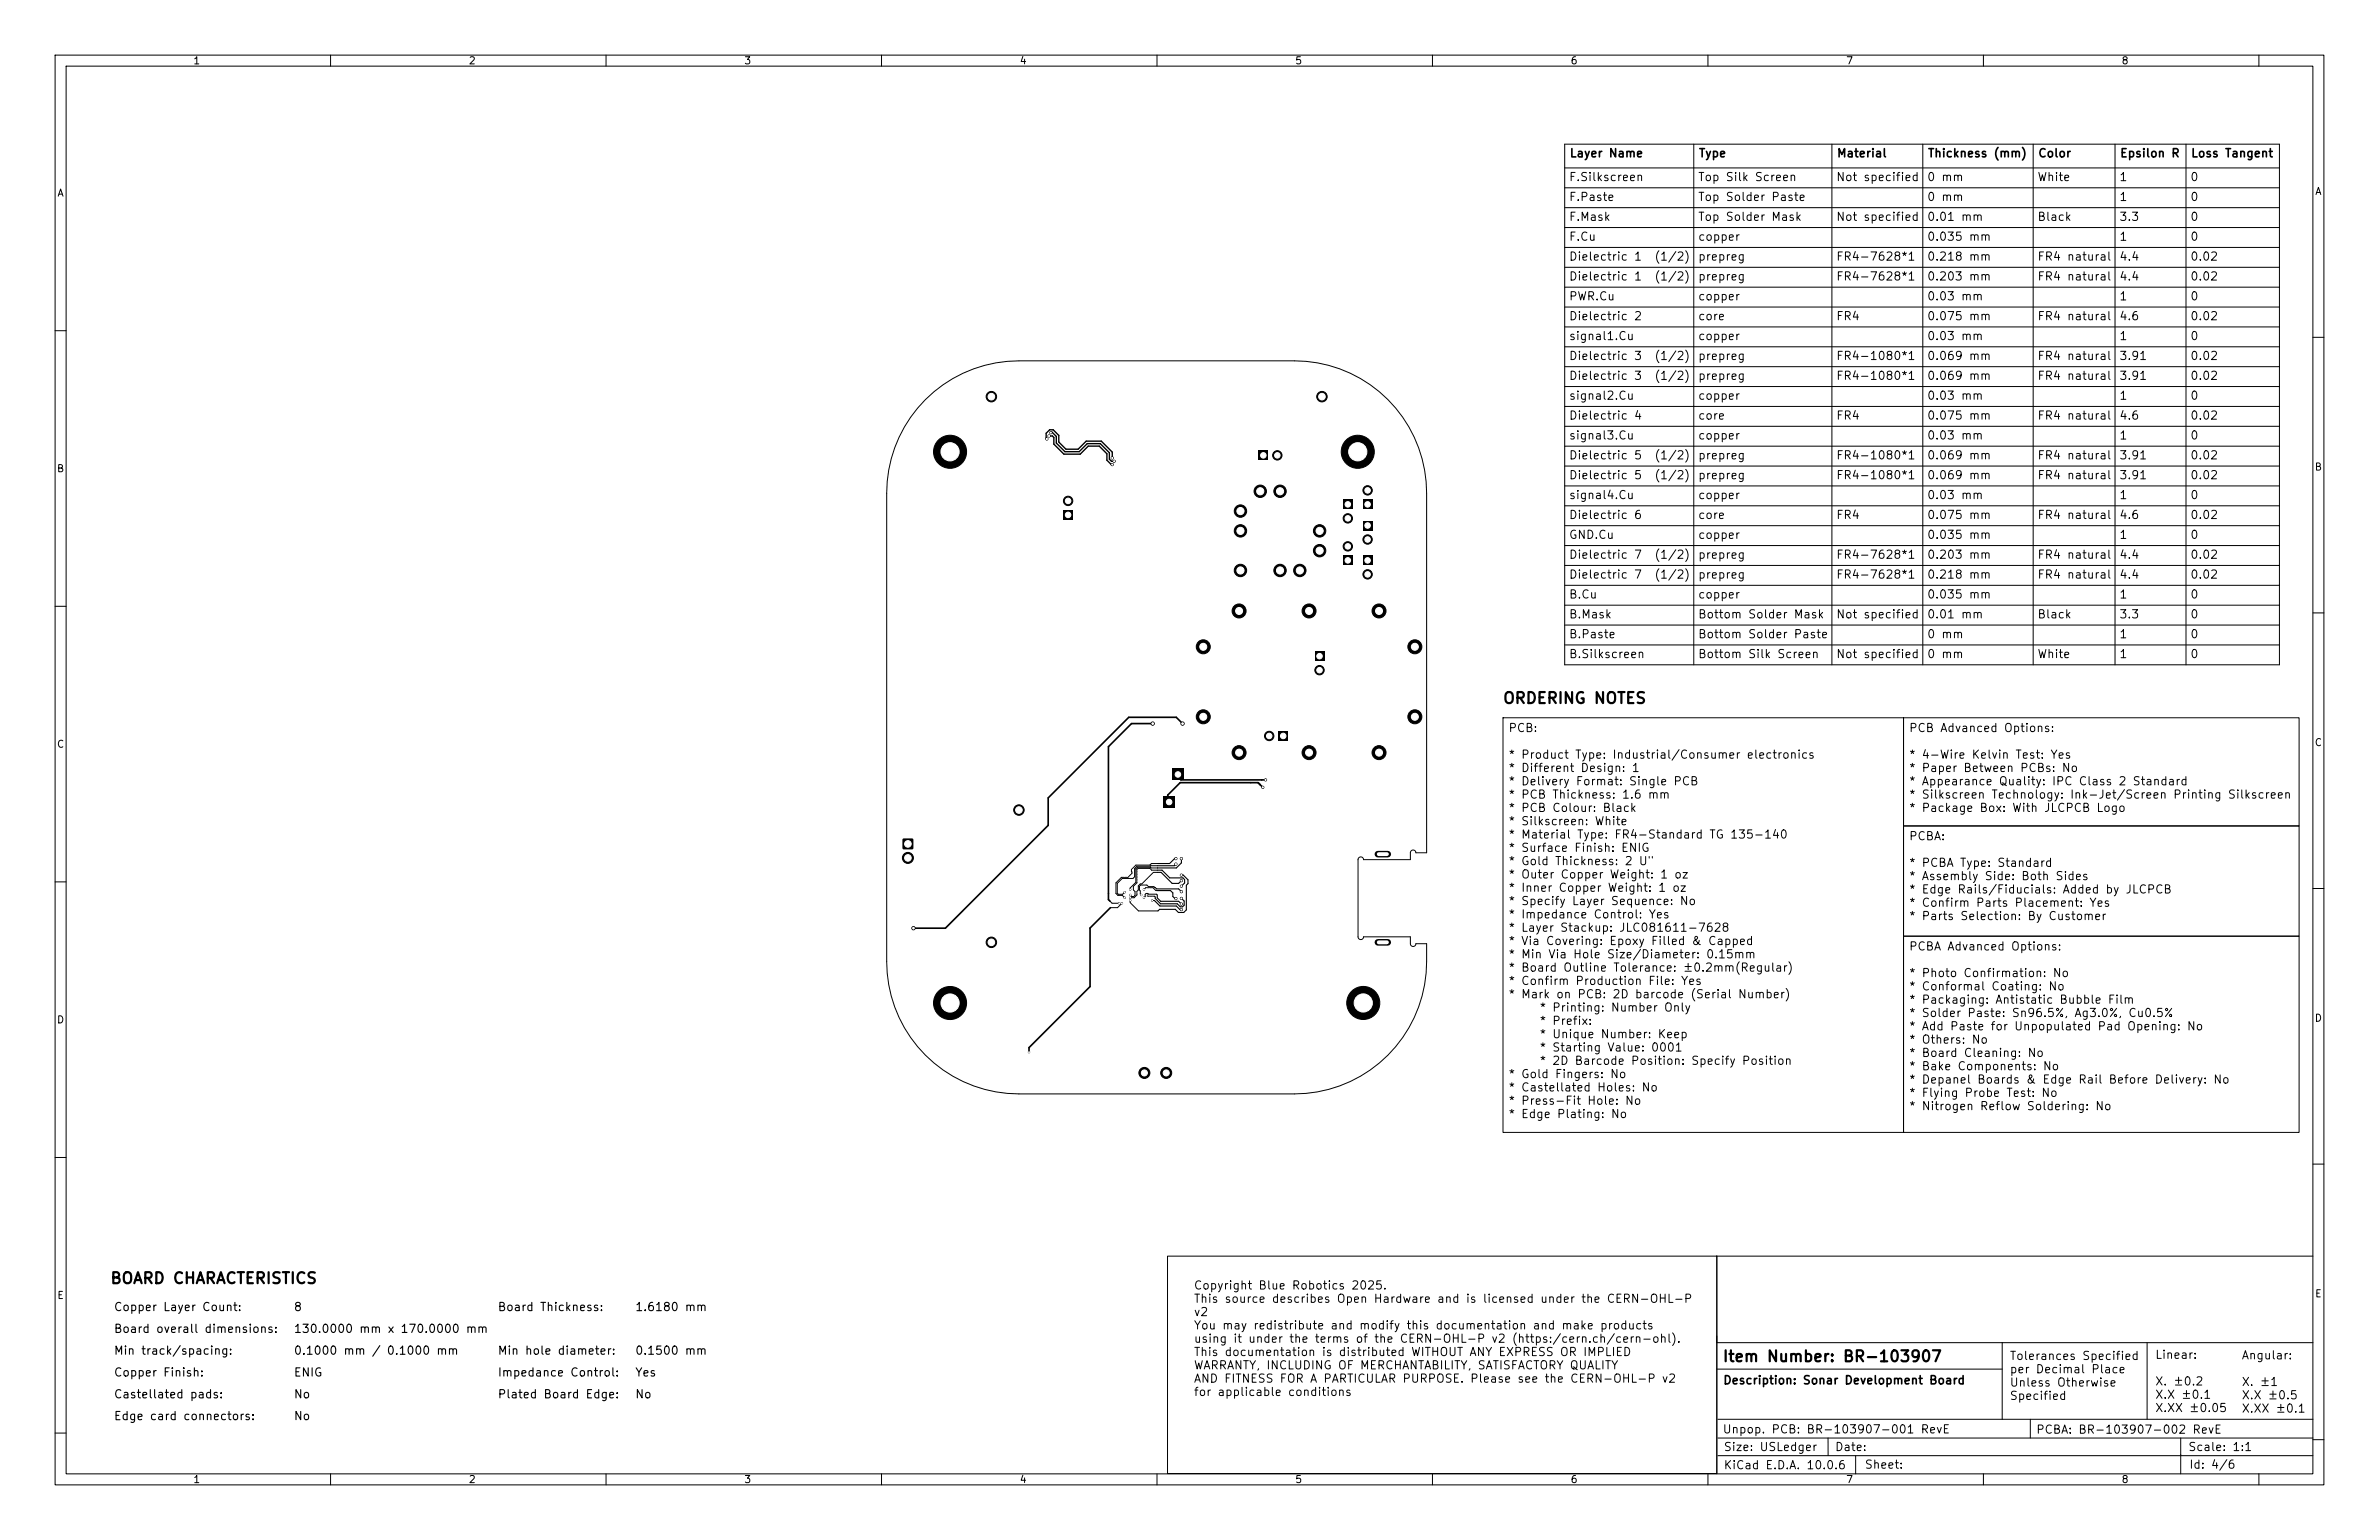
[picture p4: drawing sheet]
<svg xmlns="http://www.w3.org/2000/svg" width="432mm" height="279mm" viewBox="0 0 432 279" stroke-linecap="round" stroke-linejoin="round" font-family="sans-serif">
<defs><g id="words">
<g font-size="2">
<text x="272.7" y="128.2">ORDERING NOTES</text>
<text x="19.9" y="233.4">BOARD CHARACTERISTICS</text>
<text x="312.5" y="247.6">Item Number: BR-103907</text>
</g>
<g font-size="1.5">
<text x="284.8" y="28.9">Layer Name</text>
<text x="308.2" y="28.9">Type</text>
<text x="333.3" y="28.9">Material</text>
<text x="349.8" y="28.9">Thickness (mm)</text>
<text x="369.8" y="28.9">Color</text>
<text x="384.7" y="28.9">Epsilon R</text>
<text x="397.6" y="28.9">Loss Tangent</text>
<text x="284.7" y="33.2">F.Silkscreen</text>
<text x="308.1" y="33.2">Top Silk Screen</text>
<text x="333.2" y="33.2">Not specified</text>
<text x="349.7" y="33.2">0 mm</text>
<text x="369.7" y="33.2">White</text>
<text x="384.6" y="33.2">1</text>
<text x="397.4" y="33.2">0</text>
<text x="284.7" y="36.8">F.Paste</text>
<text x="284.7" y="40.4">F.Mask</text>
<text x="308.1" y="36.8">Top Solder Paste</text>
<text x="308.1" y="40.4">Top Solder Mask</text>
<text x="333.2" y="40.4">Not specified</text>
<text x="349.7" y="36.8">0 mm</text>
<text x="349.7" y="40.4">0.01 mm</text>
<text x="369.7" y="40.4">Black</text>
<text x="384.6" y="36.8">1</text>
<text x="384.6" y="40.4">3.3</text>
<text x="397.4" y="36.8">0</text>
<text x="397.4" y="40.4">0</text>
<text x="284.7" y="44.1">F.Cu</text>
<text x="284.7" y="47.7">Dielectric 1</text>
<text x="300.2" y="47.7">(1/2)</text>
<text x="308.1" y="44.1">copper</text>
<text x="308.1" y="47.7">prepreg</text>
<text x="333.2" y="47.7">FR4-7628*1</text>
<text x="349.7" y="44.1">0.035 mm</text>
<text x="349.7" y="47.7">0.218 mm</text>
<text x="369.7" y="47.7">FR4 natural</text>
<text x="384.6" y="44.1">1</text>
<text x="384.6" y="47.7">4.4</text>
<text x="397.4" y="44.1">0</text>
<text x="397.4" y="47.7">0.02</text>
<text x="284.7" y="51.3">Dielectric 1</text>
<text x="300.2" y="51.3">(1/2)</text>
<text x="308.1" y="51.3">prepreg</text>
<text x="333.2" y="51.3">FR4-7628*1</text>
<text x="349.7" y="51.3">0.203 mm</text>
<text x="369.7" y="51.3">FR4 natural</text>
<text x="384.6" y="51.3">4.4</text>
<text x="397.4" y="51.3">0.02</text>
<text x="284.7" y="54.9">PWR.Cu</text>
<text x="284.7" y="58.5">Dielectric 2</text>
<text x="308.1" y="54.9">copper</text>
<text x="308.1" y="58.5">core</text>
<text x="333.2" y="58.5">FR4</text>
<text x="349.7" y="54.9">0.03 mm</text>
<text x="349.7" y="58.5">0.075 mm</text>
<text x="369.7" y="58.5">FR4 natural</text>
<text x="384.6" y="54.9">1</text>
<text x="384.6" y="58.5">4.6</text>
<text x="397.4" y="54.9">0</text>
<text x="397.4" y="58.5">0.02</text>
<text x="284.7" y="62.1">signal1.Cu</text>
<text x="284.7" y="65.7">Dielectric 3</text>
<text x="300.2" y="65.7">(1/2)</text>
<text x="308.1" y="62.1">copper</text>
<text x="308.1" y="65.7">prepreg</text>
<text x="333.2" y="65.7">FR4-1080*1</text>
<text x="349.7" y="62.1">0.03 mm</text>
<text x="349.7" y="65.7">0.069 mm</text>
<text x="369.7" y="65.7">FR4 natural</text>
<text x="384.6" y="62.1">1</text>
<text x="384.6" y="65.7">3.91</text>
<text x="397.4" y="62.1">0</text>
<text x="397.4" y="65.7">0.02</text>
<text x="284.7" y="69.3">Dielectric 3</text>
<text x="300.2" y="69.3">(1/2)</text>
<text x="308.1" y="69.3">prepreg</text>
<text x="333.2" y="69.3">FR4-1080*1</text>
<text x="349.7" y="69.3">0.069 mm</text>
<text x="369.7" y="69.3">FR4 natural</text>
<text x="384.6" y="69.3">3.91</text>
<text x="397.4" y="69.3">0.02</text>
<text x="284.7" y="72.9">signal2.Cu</text>
<text x="284.7" y="76.5">Dielectric 4</text>
<text x="308.1" y="72.9">copper</text>
<text x="308.1" y="76.5">core</text>
<text x="333.2" y="76.5">FR4</text>
<text x="349.7" y="72.9">0.03 mm</text>
<text x="349.7" y="76.5">0.075 mm</text>
<text x="369.7" y="76.5">FR4 natural</text>
<text x="384.6" y="72.9">1</text>
<text x="384.6" y="76.5">4.6</text>
<text x="397.4" y="72.9">0</text>
<text x="397.4" y="76.5">0.02</text>
<text x="284.7" y="80.1">signal3.Cu</text>
<text x="284.7" y="83.7">Dielectric 5</text>
<text x="300.2" y="83.7">(1/2)</text>
<text x="308.1" y="80.1">copper</text>
<text x="308.1" y="83.7">prepreg</text>
<text x="333.2" y="83.7">FR4-1080*1</text>
<text x="349.7" y="80.1">0.03 mm</text>
<text x="349.7" y="83.7">0.069 mm</text>
<text x="369.7" y="83.7">FR4 natural</text>
<text x="384.6" y="80.1">1</text>
<text x="384.6" y="83.7">3.91</text>
<text x="397.4" y="80.1">0</text>
<text x="397.4" y="83.7">0.02</text>
<text x="284.7" y="87.3">Dielectric 5</text>
<text x="300.2" y="87.3">(1/2)</text>
<text x="308.1" y="87.3">prepreg</text>
<text x="333.2" y="87.3">FR4-1080*1</text>
<text x="349.7" y="87.3">0.069 mm</text>
<text x="369.7" y="87.3">FR4 natural</text>
<text x="384.6" y="87.3">3.91</text>
<text x="397.4" y="87.3">0.02</text>
<text x="284.7" y="90.9">signal4.Cu</text>
<text x="284.7" y="94.5">Dielectric 6</text>
<text x="308.1" y="90.9">copper</text>
<text x="308.1" y="94.5">core</text>
<text x="333.2" y="94.5">FR4</text>
<text x="349.7" y="90.9">0.03 mm</text>
<text x="349.7" y="94.5">0.075 mm</text>
<text x="369.7" y="94.5">FR4 natural</text>
<text x="384.6" y="90.9">1</text>
<text x="384.6" y="94.5">4.6</text>
<text x="397.4" y="90.9">0</text>
<text x="397.4" y="94.5">0.02</text>
<text x="284.7" y="98.1">GND.Cu</text>
<text x="284.7" y="101.7">Dielectric 7</text>
<text x="300.2" y="101.7">(1/2)</text>
<text x="308.1" y="98.1">copper</text>
<text x="308.1" y="101.7">prepreg</text>
<text x="333.2" y="101.7">FR4-7628*1</text>
<text x="349.7" y="98.1">0.035 mm</text>
<text x="349.7" y="101.7">0.203 mm</text>
<text x="369.7" y="101.7">FR4 natural</text>
<text x="384.6" y="98.1">1</text>
<text x="384.6" y="101.7">4.4</text>
<text x="397.4" y="98.1">0</text>
<text x="397.4" y="101.7">0.02</text>
<text x="284.7" y="105.4">Dielectric 7</text>
<text x="300.2" y="105.4">(1/2)</text>
<text x="308.1" y="105.4">prepreg</text>
<text x="333.2" y="105.4">FR4-7628*1</text>
<text x="349.7" y="105.4">0.218 mm</text>
<text x="369.7" y="105.4">FR4 natural</text>
<text x="384.6" y="105.4">4.4</text>
<text x="397.4" y="105.4">0.02</text>
<text x="284.7" y="109">B.Cu</text>
<text x="284.7" y="112.6">B.Mask</text>
<text x="308.1" y="109">copper</text>
<text x="308.1" y="112.6">Bottom Solder Mask</text>
<text x="333.2" y="112.6">Not specified</text>
<text x="349.7" y="109">0.035 mm</text>
<text x="349.7" y="112.6">0.01 mm</text>
<text x="369.7" y="112.6">Black</text>
<text x="384.6" y="109">1</text>
<text x="384.6" y="112.6">3.3</text>
<text x="397.4" y="109">0</text>
<text x="397.4" y="112.6">0</text>
<text x="284.7" y="116.2">B.Paste</text>
<text x="284.7" y="119.8">B.Silkscreen</text>
<text x="308.1" y="116.2">Bottom Solder Paste</text>
<text x="308.1" y="119.8">Bottom Silk Screen</text>
<text x="333.2" y="119.8">Not specified</text>
<text x="349.7" y="116.2">0 mm</text>
<text x="349.7" y="119.8">0 mm</text>
<text x="369.7" y="119.8">White</text>
<text x="384.6" y="116.2">1</text>
<text x="384.6" y="119.8">1</text>
<text x="397.4" y="116.2">0</text>
<text x="397.4" y="119.8">0</text>
<text x="273.7" y="133.2">PCB:</text>
<text x="346.4" y="133.2">PCB Advanced Options:</text>
<text x="273.7" y="138">* Product Type: Industrial/Consumer electronics</text>
<text x="273.7" y="140.4">* Different Design: 1</text>
<text x="273.7" y="142.9">* Delivery Format: Single PCB</text>
<text x="346.4" y="138">* 4-Wire Kelvin Test: Yes</text>
<text x="346.4" y="140.4">* Paper Between PCBs: No</text>
<text x="346.4" y="142.9">* Appearance Quality: IPC Class 2 Standard</text>
<text x="273.7" y="145.3">* PCB Thickness: 1.6 mm</text>
<text x="273.7" y="147.7">* PCB Colour: Black</text>
<text x="346.4" y="145.3">* Silkscreen Technology: Ink-Jet/Screen Printing Silkscreen</text>
<text x="346.4" y="147.7">* Package Box: With JLCPCB Logo</text>
<text x="273.7" y="150.1">* Silkscreen: White</text>
<text x="273.7" y="152.5">* Material Type: FR4-Standard TG 135-140</text>
<text x="273.7" y="154.9">* Surface Finish: ENIG</text>
<text x="346.4" y="152.8">PCBA:</text>
<text x="273.7" y="157.3">* Gold Thickness: 2 U&quot;</text>
<text x="273.7" y="159.8">* Outer Copper Weight: 1 oz</text>
<text x="346.4" y="157.7">* PCBA Type: Standard</text>
<text x="346.4" y="160.1">* Assembly Side: Both Sides</text>
<text x="273.7" y="162.2">* Inner Copper Weight: 1 oz</text>
<text x="273.7" y="164.6">* Specify Layer Sequence: No</text>
<text x="273.7" y="167">* Impedance Control: Yes</text>
<text x="346.4" y="162.5">* Edge Rails/Fiducials: Added by JLCPCB</text>
<text x="346.4" y="164.9">* Confirm Parts Placement: Yes</text>
<text x="346.4" y="167.3">* Parts Selection: By Customer</text>
<text x="273.7" y="169.4">* Layer Stackup: JLC081611-7628</text>
<text x="273.7" y="171.8">* Via Covering: Epoxy Filled &amp; Capped</text>
<text x="346.4" y="172.8">PCBA Advanced Options:</text>
<text x="273.7" y="174.2">* Min Via Hole Size/Diameter: 0.15mm</text>
<text x="273.7" y="176.7">* Board Outline Tolerance: ±0.2mm(Regular)</text>
<text x="273.7" y="179.1">* Confirm Production File: Yes</text>
<text x="346.4" y="177.7">* Photo Confirmation: No</text>
<text x="273.7" y="181.5">* Mark on PCB: 2D barcode (Serial Number)</text>
<text x="279.3" y="183.9">* Printing: Number Only</text>
<text x="346.4" y="180.1">* Conformal Coating: No</text>
<text x="346.4" y="182.5">* Packaging: Antistatic Bubble Film</text>
<text x="346.4" y="184.9">* Solder Paste: Sn96.5%, Ag3.0%, Cu0.5%</text>
<text x="279.3" y="186.3">* Prefix:</text>
<text x="279.3" y="188.7">* Unique Number: Keep</text>
<text x="279.3" y="191.2">* Starting Value: 0001</text>
<text x="346.4" y="187.3">* Add Paste for Unpopulated Pad Opening: No</text>
<text x="346.4" y="189.7">* Others: No</text>
<text x="273.7" y="196">* Gold Fingers: No</text>
<text x="279.3" y="193.6">* 2D Barcode Position: Specify Position</text>
<text x="346.4" y="192.1">* Board Cleaning: No</text>
<text x="346.4" y="194.6">* Bake Components: No</text>
<text x="346.4" y="197">* Depanel Boards &amp; Edge Rail Before Delivery: No</text>
<text x="273.7" y="198.4">* Castellated Holes: No</text>
<text x="273.7" y="200.8">* Press-Fit Hole: No</text>
<text x="273.7" y="203.2">* Edge Plating: No</text>
<text x="346.4" y="199.4">* Flying Probe Test: No</text>
<text x="346.4" y="201.8">* Nitrogen Reflow Soldering: No</text>
<text x="20.6" y="238.2">Copper Layer Count:</text>
<text x="53.2" y="238.2">8</text>
<text x="90.2" y="238.2">Board Thickness:</text>
<text x="115.2" y="238.2">1.6180 mm</text>
<text x="216.6" y="234.3">Copyright Blue Robotics 2025.</text>
<text x="216.6" y="236.7">This source describes Open Hardware and is licensed under the CERN-OHL-P</text>
<text x="216.6" y="239.2">v2</text>
<text x="20.6" y="242.2">Board overall dimensions:</text>
<text x="53.2" y="242.2">130.0000 mm x 170.0000 mm</text>
<text x="216.6" y="241.6">You may redistribute and modify this documentation and make products</text>
<text x="216.6" y="244">using it under the terms of the CERN-OHL-P v2 (https:/cern.ch/cern-ohl).</text>
<text x="20.6" y="246.2">Min track/spacing:</text>
<text x="20.6" y="250.1">Copper Finish:</text>
<text x="53.2" y="246.2">0.1000 mm / 0.1000 mm</text>
<text x="53.2" y="250.1">ENIG</text>
<text x="90.2" y="246.2">Min hole diameter:</text>
<text x="90.2" y="250.1">Impedance Control:</text>
<text x="115.2" y="246.2">0.1500 mm</text>
<text x="115.2" y="250.1">Yes</text>
<text x="216.6" y="246.4">This documentation is distributed WITHOUT ANY EXPRESS OR IMPLIED</text>
<text x="216.6" y="248.8">WARRANTY, INCLUDING OF MERCHANTABILITY, SATISFACTORY QUALITY</text>
<text x="216.6" y="251.2">AND FITNESS FOR A PARTICULAR PURPOSE. Please see the CERN-OHL-P v2</text>
<text x="312.7" y="251.5">Description: Sonar Development Board</text>
<text x="364.7" y="247.1">Tolerances Specified</text>
<text x="364.7" y="249.5">per Decimal Place</text>
<text x="364.7" y="251.9">Unless Otherwise</text>
<text x="391.1" y="246.9">Linear:</text>
<text x="391.1" y="251.7">X. ±0.2</text>
<text x="406.8" y="247">Angular:</text>
<text x="406.8" y="251.8">X. ±1</text>
<text x="20.6" y="254.1">Castellated pads:</text>
<text x="53.2" y="254.1">No</text>
<text x="90.2" y="254.1">Plated Board Edge:</text>
<text x="115.2" y="254.1">No</text>
<text x="216.6" y="253.6">for applicable conditions</text>
<text x="364.7" y="254.4">Specified</text>
<text x="391.1" y="254.2">X.X ±0.1</text>
<text x="391.1" y="256.6">X.XX ±0.05</text>
<text x="406.8" y="254.3">X.X ±0.5</text>
<text x="406.8" y="256.7">X.XX ±0.1</text>
<text x="20.6" y="258">Edge card connectors:</text>
<text x="53.2" y="258">No</text>
<text x="312.6" y="260.4">Unpop. PCB: BR-103907-001 RevE</text>
<text x="312.7" y="263.6">Size: USLedger</text>
<text x="332.9" y="263.6">Date:</text>
<text x="369.5" y="260.5">PCBA: BR-103907-002 RevE</text>
<text x="397.1" y="263.6">Scale: 1:1</text>
<text x="312.7" y="266.9">KiCad E.D.A. 10.0.6</text>
<text x="338.3" y="266.8">Sheet:</text>
<text x="397.2" y="266.8">Id: 4/6</text>
</g>
<g font-size="1.3">
<text x="35" y="12">1</text>
<text x="85" y="12">2</text>
<text x="135" y="12">3</text>
<text x="185" y="12">4</text>
<text x="235" y="12">5</text>
<text x="285" y="12">6</text>
<text x="335" y="12">7</text>
<text x="385" y="12">8</text>
<text x="10.3" y="36">A</text>
<text x="420.1" y="35.7">A</text>
<text x="10.2" y="86">B</text>
<text x="420" y="85.7">B</text>
<text x="10.2" y="136">C</text>
<text x="420" y="135.7">C</text>
<text x="10.2" y="186">D</text>
<text x="420" y="185.7">D</text>
<text x="10.3" y="236">E</text>
<text x="420.1" y="235.7">E</text>
<text x="35" y="269.4">1</text>
<text x="85" y="269.4">2</text>
<text x="135" y="269.4">3</text>
<text x="185" y="269.4">4</text>
<text x="235" y="269.4">5</text>
<text x="285" y="269.4">6</text>
<text x="335" y="269.4">7</text>
<text x="385" y="269.4">8</text>
</g>
</g></defs>
<g fill="none" stroke="#000" stroke-width=".18">
<path d="M10 10h411.8v259.4h-411.8zM12 12h407.8v255.4h-407.8zM60 10v2M110 10v2M160 10v2M210 10v2M260 10v2M310 10v2M360 10v2M410 10v2M284 26.2h129.7v94.4h-129.7zM284 30.5h129.7"/>
<path d="M284 34.1h129.7M284 37.7h129.7M307.4 26.2v94.4M332.5 26.2v94.4M349 26.2v94.4M369 26.2v94.4M383.9 26.2v94.4M396.8 26.2v94.4M284 41.3h129.7M284 44.9h129.7M284 48.5h129.7M284 52.1h129.7"/>
<path d="M284 55.7h129.7M284 59.3h129.7M10 60h2M168 72.5a24 24 0 0 1 16.9-7h50a24 24 0 0 1 24 24v65.2h-1.9l-.3-.4h-.4l-.3 .3v1.4h-8.5l-.3-.5-.6 .1-.1 .4v14l.1 .3 .4 .2 .3-.2 .2-.3h8.5v1.3l.3 .4 .4-.1 .3-.4h1.9a28.9 28.9 0 0 1-1.4 11.5 24 24 0 0 1-22.6 15.8h-50a24 24 0 0 1-24-24v-85a24 24 0 0 1 7.1-17zM284 62.9h129.7M284 66.5h129.7M284 70.1h129.7M284 73.7h129.7M284 77.3h129.7M419.8 61.2h2M284 81h129.7M284 84.6h129.7"/>
<path d="M284 88.2h129.7M284 91.8h129.7M284 95.4h129.7M284 99h129.7M10 110h2M284 102.6h129.7M284 106.2h129.7M284 109.8h129.7M284 113.4h129.7M284 117h129.7M419.8 111.2h2M272.8 130.2h72.7v75.3h-72.7z"/>
<path d="M345.5 130.2h71.8v19.7h-71.8zM10 160h2M208.9 157.1l-2.5 .1-.5 .4v1.5l-.3 .3h-1.9l-.9 .9v1.8l.2 .2h.8l.3-.4M208.9 157.1h.1M208.9 157.1h1.2M210.1 157.9h-1.1l-.3-.3h-2.1l-.2 .2v2.4l-.7 .6v.6l.3 .3v.7l-.2 .2h-.4l-.3-.2M210.1 157.5l-3.7-.1-.2 .2v2.5l-1.1 1v.3M210.1 157.5h.1M210.1 158.3h-.8l-2.1 2.1h-.2l-.4 .3v.8l-.2 .2v.7l-.6 .5h-.7M210.2 156.7h-1.2l-.3 .3h-2.5l-.8 .8 .1 .6-.8 .8h-1.2l-.9 1v1.9l.3 .4h.8l.4 .4M345.5 149.9h71.8v20h-71.8zM201.5 163.5l.3 .4h1.3"/>
<path d="M203.6 163.9l-.8 .8h-1.3M204.1 162.9h.1M205.1 162.9h.1M205.1 163.4v.4l1.5 1.5h3.6M207.6 161.4l.4-.3h1.3l.5 .5h.2M208.1 162.4l.3 .2h1.1l.2 .1M209.1 163.4h.4l.2 .1M209.7 161l-.3-.1h-1l-.2-.3h-1.2l-.2 .2v.7l.2 .1v.6l.1 .2M210 162.4l-.1-.2h-1.4l-.5-.1-.2 .2v.4l-.2 .2M345.5 169.9h71.8v35.6h-71.8zM419.8 161.2h2M10 210h2"/>
<path d="M419.8 211.2h2M211.9 227.9h99.7v39.4h-99.7zM311.6 227.9v39.5M311.6 227.9h108.2M10 260h2M311.6 243.6h108.2M311.6 248.4h51.8M311.8 257.5h108M363.4 243.6v13.9M368.5 257.5v3.4M389.7 243.6v13.9M60 267.4v2"/>
<path d="M110 267.4v2M160 267.4v2M210 267.4v2M260 267.4v2M310 267.4v2M311.8 264.1h108M311.8 260.9h108M331.8 260.9v3.2M336.8 264.1v3.3M360 267.4v2M395.8 260.9v6.5M410 267.4v2"/>
<path d="M419.8 261.2h2"/>
</g>
<path d="M193 92.6h1.7v1.7h-1.7zM228.5 81.8h1.7v1.7h-1.7zM243.8 90.7h1.7v1.7h-1.7zM247.4 94.5h1.7v1.7h-1.7zM247.4 90.7h1.7v1.7h-1.7zM238.6 118.2h1.7v1.7h-1.7zM243.8 100.8h1.7v1.7h-1.7zM247.4 100.8h1.7v1.7h-1.7zM212.8 139.5h2v2h-2zM232.1 132.7h1.7v1.7h-1.7zM163.9 152.2h1.8v1.8h-1.8zM211.2 144.5h2v2h-2z" fill="#000"/>
<g fill="#000" stroke="#000" stroke-width=".18">
<circle cx="179.9" cy="72" r=".95"/>
<circle cx="190" cy="79.6" r=".2"/>
<circle cx="190.4" cy="79.1" r=".2"/>
<circle cx="190.7" cy="78.5" r=".2"/>
<circle cx="239.9" cy="72" r=".95"/>
<circle cx="172.4" cy="82" r="3"/>
<circle cx="193.9" cy="90.9" r=".85"/>
<circle cx="201.9" cy="84.3" r=".2"/>
<circle cx="201.9" cy="83.1" r=".2"/>
<circle cx="202.2" cy="83.7" r=".2"/>
<circle cx="225.1" cy="96.3" r="1.13"/>
<circle cx="225.1" cy="92.7" r="1.13"/>
<circle cx="228.7" cy="89.1" r="1.12"/>
<circle cx="231.8" cy="82.6" r=".85"/>
<circle cx="232.3" cy="89.1" r="1.12"/>
<circle cx="239.5" cy="99.9" r="1.12"/>
<circle cx="239.5" cy="96.3" r="1.13"/>
<circle cx="244.6" cy="99.1" r=".85"/>
<circle cx="244.6" cy="94" r=".85"/>
<circle cx="246.4" cy="82" r="3"/>
<circle cx="248.2" cy="97.9" r=".85"/>
<circle cx="248.2" cy="89" r=".85"/>
<circle cx="218.4" cy="117.3" r="1.27"/>
<circle cx="224.9" cy="110.8" r="1.27"/>
<circle cx="225.1" cy="103.5" r="1.12"/>
<circle cx="232.3" cy="103.5" r="1.12"/>
<circle cx="235.9" cy="103.5" r="1.12"/>
<circle cx="237.6" cy="110.8" r="1.27"/>
<circle cx="248.2" cy="104.2" r=".85"/>
<circle cx="250.3" cy="110.8" r="1.27"/>
<circle cx="256.8" cy="117.3" r="1.27"/>
<circle cx="209.2" cy="131.3" r=".3"/>
<circle cx="214.6" cy="131.3" r=".3"/>
<circle cx="218.4" cy="130" r="1.27"/>
<circle cx="224.9" cy="136.6" r="1.27"/>
<circle cx="230.4" cy="133.5" r=".85"/>
<circle cx="237.6" cy="136.6" r="1.27"/>
<circle cx="239.5" cy="121.6" r=".85"/>
<circle cx="250.3" cy="136.6" r="1.27"/>
<circle cx="256.8" cy="130" r="1.27"/>
<circle cx="164.8" cy="155.7" r="1"/>
<circle cx="184.9" cy="147" r=".95"/>
<circle cx="213.4" cy="156.8" r=".2"/>
<circle cx="213.4" cy="155.8" r=".2"/>
<circle cx="214.4" cy="159.8" r=".2"/>
<circle cx="214.4" cy="155.8" r=".2"/>
<circle cx="214.4" cy="158.8" r=".2"/>
<circle cx="229.2" cy="142.8" r=".2"/>
<circle cx="229.7" cy="141.5" r=".2"/>
<circle cx="165.8" cy="168.4" r=".3"/>
<circle cx="179.9" cy="171" r=".95"/>
<circle cx="203.1" cy="163.9" r=".12"/>
<circle cx="203.6" cy="163.9" r=".12"/>
<circle cx="204.1" cy="161.9" r=".12"/>
<circle cx="204.1" cy="162.9" r=".12"/>
<circle cx="205.1" cy="162.9" r=".12"/>
<circle cx="205.1" cy="162.4" r=".13"/>
<circle cx="205.1" cy="161.4" r=".13"/>
<circle cx="205.1" cy="163.4" r=".13"/>
<circle cx="207.1" cy="162.4" r=".13"/>
<circle cx="207.6" cy="162.9" r=".12"/>
<circle cx="207.6" cy="161.4" r=".13"/>
<circle cx="208.1" cy="162.4" r=".13"/>
<circle cx="209.1" cy="163.4" r=".13"/>
<circle cx="213.4" cy="163" r=".2"/>
<circle cx="214.4" cy="160.8" r=".2"/>
<circle cx="214.4" cy="163" r=".2"/>
<circle cx="214.4" cy="164" r=".2"/>
<circle cx="214.4" cy="165" r=".2"/>
<circle cx="214.4" cy="161.8" r=".2"/>
<circle cx="172.4" cy="182" r="3"/>
<circle cx="186.8" cy="190.9" r=".13"/>
<circle cx="207.7" cy="194.7" r="1"/>
<circle cx="211.7" cy="194.7" r="1"/>
<circle cx="247.4" cy="182" r="3"/>
</g>
<path d="M250.1 155h1.8M250.1 171h1.8" fill="none" stroke="#000" stroke-width="1.2"/>
<path d="M209.2 131.3h-3.8l-4.2 4.2v27.7l.3 .3M214.6 131.3l-1.1-1.2h-8.6l-14.6 14.7v4.9l-18.7 18.7h-5.8M213.3 140.5l1 1h15.4M229.2 142.8l-.8-.8h-14.2l-2.3 2.3v1.2M201.5 164.7l-3.7 3.7v10.6l-11 11.1v.8" fill="none" stroke="#000" stroke-width=".3"/>
<path d="M210.1 157.9h.8l1.4 1.4h2.4l.3 .3v.6l-.6 .6M210.1 158.3h.6l2 2h1.2l.5-.5M213.4 156.8l-.3 .3h-3M213.4 155.8h-.2l-.9 .9h-2.1M214.4 155.8v.8l-.9 .9h-3.4M214.4 158.8h.4l.8 .8v.7l-.3 .3v4.5l-.4 .4h-1l-.6-.5h-2.8l-.3 .3M209.7 162.7v.3l.9 1h3.1l.5 .5h.4l.3-.3v-.7l-.4-.5M209.7 161l.2 .3h4l.5 .5M209.7 163.5l.8 .9h3l.7 .6h.2M210 161.6h2.4l.5 .4v.7l.5 .3M210 162.4v.5l.7 .6h3.2l.5 .5" fill="none" stroke="#000" stroke-width=".2"/>
<path d="M190.1 79.6l-.2-.1v-.9l.6-.6h.7l1 1v1.2l1.3 1.3h2.2l1.4-1.5h2.8l2 2v1.1M190.4 79.1h.6l.3 .3v1.2l1.8 1.8h3l1.4-1.5h2l1.4 1.4v1.2l.8 .8h.2M190.7 78.5l.3-.1 .7 .8v1.2l1.6 1.5h2.6l1.4-1.4h2.4l1.7 1.6v1.2l.3 .4h.5" fill="none" stroke="#000" stroke-width=".25"/>
<g fill="#fff" stroke="#fff" stroke-width=".18">
<circle cx="236.2" cy="156.3" r=".15"/>
<circle cx="240.6" cy="153.7" r=".15"/>
<circle cx="238.7" cy="161.1" r=".15"/>
<circle cx="239.5" cy="167.5" r=".15"/>
<circle cx="238.7" cy="161.9" r=".15"/>
<circle cx="239.5" cy="161.1" r=".15"/>
<circle cx="244.2" cy="148.7" r=".15"/>
<circle cx="250.5" cy="147.5" r=".15"/>
<circle cx="239.5" cy="158" r=".15"/>
<circle cx="245" cy="149.4" r=".15"/>
<circle cx="257.4" cy="147.1" r=".15"/>
<circle cx="244.2" cy="149.4" r=".15"/>
<circle cx="241.3" cy="153.7" r=".15"/>
<circle cx="241.3" cy="153" r=".15"/>
<circle cx="249.1" cy="151.9" r=".15"/>
<circle cx="239.5" cy="158.7" r=".15"/>
<circle cx="238.7" cy="167.5" r=".15"/>
<circle cx="249.9" cy="151.2" r=".15"/>
<circle cx="256.6" cy="147.8" r=".15"/>
<circle cx="256.6" cy="147.1" r=".15"/>
<circle cx="249.7" cy="146.8" r=".15"/>
<circle cx="250.5" cy="146.8" r=".15"/>
<circle cx="257.4" cy="147.8" r=".15"/>
<circle cx="249.1" cy="151.2" r=".15"/>
<circle cx="238.7" cy="158" r=".15"/>
<circle cx="240.6" cy="153" r=".15"/>
<circle cx="249.9" cy="151.9" r=".15"/>
<circle cx="245" cy="148.7" r=".15"/>
<circle cx="238.7" cy="168.2" r=".15"/>
<circle cx="249.7" cy="147.5" r=".15"/>
<circle cx="239.5" cy="161.9" r=".15"/>
<circle cx="239.5" cy="168.2" r=".15"/>
<circle cx="238.7" cy="158.7" r=".15"/>
<circle cx="236.6" cy="138.9" r=".1"/>
<circle cx="217.8" cy="84.8" r=".1"/>
<circle cx="229.9" cy="137.6" r=".1"/>
<circle cx="213.4" cy="158.8" r=".1"/>
<circle cx="232.6" cy="142.8" r=".1"/>
<circle cx="206.1" cy="163.9" r=".07"/>
<circle cx="201.4" cy="164.2" r=".07"/>
<circle cx="221.8" cy="139.7" r=".15"/>
<circle cx="207.1" cy="171.5" r=".1"/>
<circle cx="207.6" cy="163.9" r=".07"/>
<circle cx="216.2" cy="189.5" r=".15"/>
<circle cx="204.1" cy="163.9" r=".07"/>
<circle cx="203.1" cy="158.9" r=".07"/>
<circle cx="217.5" cy="159.6" r=".1"/>
<circle cx="205.1" cy="168.5" r=".1"/>
<circle cx="211.6" cy="163" r=".1"/>
<circle cx="214" cy="80.6" r=".15"/>
<circle cx="213.3" cy="80.6" r=".15"/>
<circle cx="205.6" cy="157.9" r=".07"/>
<circle cx="209.1" cy="159.4" r=".08"/>
<circle cx="199.3" cy="183.7" r=".1"/>
<circle cx="228.8" cy="140.6" r=".1"/>
<circle cx="185.9" cy="180.4" r=".1"/>
<circle cx="221.2" cy="166.7" r=".1"/>
<circle cx="203.1" cy="158.4" r=".08"/>
<circle cx="208.1" cy="168.5" r=".1"/>
<circle cx="214.7" cy="80.6" r=".15"/>
<circle cx="204.1" cy="157.9" r=".07"/>
<circle cx="219.1" cy="166.5" r=".1"/>
<circle cx="206.6" cy="157.9" r=".07"/>
<circle cx="168.8" cy="156.7" r=".15"/>
<circle cx="208.1" cy="157.9" r=".07"/>
<circle cx="208.6" cy="163.9" r=".07"/>
<circle cx="203.1" cy="160.9" r=".07"/>
<circle cx="209.1" cy="159.9" r=".07"/>
<circle cx="220.3" cy="145.2" r=".1"/>
<circle cx="209.1" cy="161.9" r=".07"/>
<circle cx="215.5" cy="189.5" r=".15"/>
<circle cx="211.6" cy="162.1" r=".1"/>
<circle cx="203.2" cy="187.8" r=".1"/>
<circle cx="242" cy="195.7" r=".15"/>
<circle cx="249.6" cy="125" r=".15"/>
<circle cx="206.1" cy="171.5" r=".1"/>
<circle cx="183.2" cy="182.8" r=".1"/>
<circle cx="170.8" cy="155" r=".15"/>
<circle cx="215.3" cy="186.1" r=".07"/>
<circle cx="203.3" cy="196.8" r=".15"/>
<circle cx="206.6" cy="158.4" r=".07"/>
<circle cx="191.8" cy="94.4" r=".1"/>
<circle cx="227.3" cy="138.4" r=".1"/>
<circle cx="187.6" cy="182.9" r=".1"/>
<circle cx="222" cy="166.7" r=".1"/>
<circle cx="192.2" cy="85.5" r=".15"/>
<circle cx="221.7" cy="85.4" r=".1"/>
<circle cx="188.3" cy="94.5" r=".1"/>
<circle cx="203.6" cy="160.4" r=".08"/>
<circle cx="228.1" cy="115.3" r=".1"/>
<circle cx="228.6" cy="138.6" r=".1"/>
<circle cx="201.7" cy="80.1" r=".1"/>
<circle cx="208.6" cy="161.9" r=".07"/>
<circle cx="243" cy="167.8" r=".15"/>
<circle cx="213.4" cy="161.8" r=".1"/>
<circle cx="244.9" cy="132.8" r=".15"/>
<circle cx="230.4" cy="144.3" r=".1"/>
<circle cx="230.6" cy="143.1" r=".1"/>
<circle cx="243.1" cy="156" r=".1"/>
<circle cx="186.7" cy="192.2" r=".1"/>
<circle cx="223.2" cy="134.3" r=".1"/>
<circle cx="213.3" cy="103.5" r=".15"/>
<circle cx="229.6" cy="138.6" r=".1"/>
<circle cx="224.4" cy="159.2" r=".15"/>
<circle cx="215.7" cy="113.5" r=".15"/>
<circle cx="225.7" cy="132" r=".1"/>
<circle cx="196.1" cy="96.7" r=".1"/>
<circle cx="217.8" cy="72.4" r=".15"/>
<circle cx="182" cy="190.5" r=".08"/>
<circle cx="214.7" cy="103.5" r=".15"/>
<circle cx="228.1" cy="114.5" r=".1"/>
<circle cx="222" cy="189.7" r=".15"/>
<circle cx="256.4" cy="99.9" r=".15"/>
<circle cx="196.2" cy="73.2" r=".15"/>
<circle cx="234.6" cy="121.9" r=".15"/>
<circle cx="223.4" cy="116.3" r=".1"/>
<circle cx="242" cy="194.5" r=".15"/>
<circle cx="208.9" cy="70.9" r=".15"/>
<circle cx="224.4" cy="163.6" r=".15"/>
<circle cx="208.9" cy="189.3" r=".1"/>
<circle cx="222" cy="188.4" r=".15"/>
<circle cx="204.1" cy="163.4" r=".08"/>
<circle cx="206.1" cy="163.4" r=".08"/>
<circle cx="203.8" cy="157.2" r=".1"/>
<circle cx="203.6" cy="158.4" r=".08"/>
<circle cx="222.4" cy="184.3" r=".15"/>
<circle cx="220.7" cy="159.3" r=".1"/>
<circle cx="182.1" cy="188.6" r=".1"/>
<circle cx="232.6" cy="143.6" r=".1"/>
<circle cx="224.5" cy="115.2" r=".15"/>
<circle cx="218.8" cy="72.4" r=".15"/>
<circle cx="203.6" cy="162.9" r=".08"/>
<circle cx="218.4" cy="180.9" r=".15"/>
<circle cx="201.3" cy="185.9" r=".1"/>
<circle cx="195.9" cy="196.8" r=".15"/>
<circle cx="224.4" cy="158.4" r=".15"/>
<circle cx="225.1" cy="162.8" r=".15"/>
<circle cx="186.7" cy="192.8" r=".1"/>
<circle cx="224.4" cy="162.8" r=".15"/>
<circle cx="237.1" cy="120" r=".15"/>
<circle cx="172.9" cy="153.8" r=".15"/>
<circle cx="225.1" cy="168" r=".15"/>
<circle cx="221.1" cy="145.2" r=".1"/>
<circle cx="226.6" cy="132" r=".1"/>
<circle cx="230.6" cy="142.1" r=".1"/>
<circle cx="185.4" cy="182.3" r=".1"/>
<circle cx="218.4" cy="172.6" r=".15"/>
<circle cx="222.5" cy="134.3" r=".1"/>
<circle cx="202.8" cy="96.3" r=".1"/>
<circle cx="190.7" cy="85.5" r=".15"/>
<circle cx="213.4" cy="159.8" r=".1"/>
<circle cx="220.2" cy="162.6" r=".1"/>
<circle cx="162.7" cy="170.2" r=".15"/>
<circle cx="210.9" cy="70.9" r=".15"/>
<circle cx="197.8" cy="183.7" r=".1"/>
<circle cx="218.7" cy="192.1" r=".15"/>
<circle cx="220.2" cy="163.1" r=".1"/>
<circle cx="241.1" cy="131.3" r=".15"/>
<circle cx="216.7" cy="159.6" r=".1"/>
<circle cx="228" cy="140.6" r=".1"/>
<circle cx="209.9" cy="70.9" r=".15"/>
<circle cx="207.9" cy="163.2" r=".07"/>
<circle cx="246.4" cy="132.3" r=".15"/>
<circle cx="191" cy="82.5" r=".1"/>
<circle cx="204.8" cy="186.6" r=".1"/>
<circle cx="220.2" cy="137.6" r=".15"/>
<circle cx="183.3" cy="175.9" r=".1"/>
<circle cx="169.6" cy="156.7" r=".15"/>
<circle cx="186.8" cy="189.4" r=".07"/>
<circle cx="198.3" cy="159.1" r=".1"/>
<circle cx="224.4" cy="168" r=".15"/>
<circle cx="199.9" cy="82.7" r=".1"/>
<circle cx="235.5" cy="170.3" r=".1"/>
<circle cx="185.4" cy="182.8" r=".1"/>
<circle cx="219.7" cy="162.1" r=".1"/>
<circle cx="198.8" cy="159.1" r=".1"/>
<circle cx="209.1" cy="164.8" r=".1"/>
<circle cx="208.1" cy="167.5" r=".1"/>
<circle cx="183" cy="188.6" r=".1"/>
<circle cx="205.1" cy="169.5" r=".1"/>
<circle cx="201.8" cy="190.9" r=".1"/>
<circle cx="204.1" cy="164.4" r=".08"/>
<circle cx="207.9" cy="103.5" r=".15"/>
<circle cx="207.6" cy="189.3" r=".1"/>
<circle cx="219.2" cy="163.1" r=".1"/>
<circle cx="207" cy="89.7" r=".1"/>
<circle cx="218.4" cy="179.7" r=".15"/>
<circle cx="219.2" cy="162.1" r=".1"/>
<circle cx="186.9" cy="185.2" r=".1"/>
<circle cx="256.4" cy="93.2" r=".15"/>
<circle cx="189.2" cy="85.5" r=".15"/>
<circle cx="172.4" cy="86.9" r=".15"/>
<circle cx="225.2" cy="115.2" r=".15"/>
<circle cx="204.7" cy="93.2" r=".1"/>
<circle cx="201" cy="191.1" r=".1"/>
<circle cx="203.2" cy="188.7" r=".1"/>
<circle cx="225.2" cy="159.2" r=".15"/>
<circle cx="223.5" cy="130.3" r=".1"/>
<circle cx="225.7" cy="131.1" r=".1"/>
<circle cx="196" cy="192.6" r=".1"/>
<circle cx="208.1" cy="158.4" r=".08"/>
<circle cx="204.4" cy="189.6" r=".1"/>
<circle cx="225.2" cy="115.9" r=".15"/>
<circle cx="220.2" cy="162.1" r=".1"/>
<circle cx="186.7" cy="180.4" r=".1"/>
<circle cx="219.2" cy="162.6" r=".1"/>
<circle cx="221.7" cy="84.1" r=".1"/>
<circle cx="215.3" cy="186.5" r=".08"/>
<circle cx="225.1" cy="168.7" r=".15"/>
<circle cx="210.5" cy="189.2" r=".1"/>
<circle cx="204.7" cy="91.3" r=".1"/>
<circle cx="233.5" cy="172.2" r=".15"/>
<circle cx="218.3" cy="166.5" r=".1"/>
<circle cx="190" cy="81.4" r=".1"/>
<circle cx="216.8" cy="72.4" r=".15"/>
<circle cx="188.9" cy="91.2" r=".1"/>
<circle cx="204.6" cy="158.4" r=".08"/>
<circle cx="202.7" cy="81.2" r=".1"/>
<circle cx="219.7" cy="163.1" r=".1"/>
<circle cx="201.5" cy="189.2" r=".1"/>
<circle cx="236.6" cy="139.7" r=".1"/>
<circle cx="228.1" cy="139.6" r=".1"/>
<circle cx="168.4" cy="182.8" r=".15"/>
<circle cx="225.2" cy="158.4" r=".15"/>
<circle cx="165.8" cy="167.2" r=".15"/>
<circle cx="223.4" cy="114.8" r=".1"/>
<circle cx="189.2" cy="89.4" r=".1"/>
<circle cx="252.6" cy="132.8" r=".15"/>
<circle cx="250.6" cy="108.8" r=".15"/>
<circle cx="208.6" cy="159.9" r=".07"/>
<circle cx="209.3" cy="103.5" r=".15"/>
<circle cx="217.8" cy="84.2" r=".1"/>
<circle cx="248.7" cy="131.3" r=".15"/>
<circle cx="216" cy="184.5" r=".15"/>
<circle cx="162.7" cy="165.3" r=".15"/>
<circle cx="189.2" cy="86.3" r=".15"/>
<circle cx="254.1" cy="132.3" r=".15"/>
<circle cx="199.2" cy="163.1" r=".08"/>
<circle cx="220" cy="166.5" r=".1"/>
<circle cx="240.1" cy="132.3" r=".15"/>
<circle cx="203.1" cy="162.9" r=".07"/>
<circle cx="247.2" cy="86.1" r=".15"/>
<circle cx="181.8" cy="182.2" r=".1"/>
<circle cx="203.6" cy="161.4" r=".08"/>
<circle cx="182.4" cy="182.2" r=".1"/>
<circle cx="200.6" cy="92.2" r=".15"/>
<circle cx="214" cy="103.5" r=".15"/>
<circle cx="219.7" cy="162.6" r=".1"/>
<circle cx="190.7" cy="86.3" r=".15"/>
<circle cx="249.6" cy="117.4" r=".15"/>
<circle cx="169.8" cy="155" r=".15"/>
<circle cx="196" cy="191.8" r=".1"/>
<circle cx="224.4" cy="168.7" r=".15"/>
<circle cx="241.7" cy="118.4" r=".15"/>
<circle cx="216.5" cy="193.8" r=".15"/>
<circle cx="232.7" cy="120.7" r=".15"/>
<circle cx="192.8" cy="79.9" r=".1"/>
<circle cx="206" cy="189.6" r=".1"/>
<circle cx="186.7" cy="193.4" r=".1"/>
<circle cx="186.2" cy="182.3" r=".1"/>
<circle cx="206.5" cy="164.5" r=".07"/>
<circle cx="224.5" cy="115.9" r=".15"/>
<circle cx="202.7" cy="190.9" r=".1"/>
<circle cx="213.4" cy="160.8" r=".1"/>
<circle cx="192.2" cy="86.3" r=".15"/>
<circle cx="186.2" cy="182.8" r=".1"/>
<circle cx="242" cy="193.3" r=".15"/>
<circle cx="208.6" cy="103.5" r=".15"/>
<circle cx="247.7" cy="132.3" r=".15"/>
<circle cx="251.6" cy="182.8" r=".15"/>
<circle cx="170.8" cy="153.5" r=".15"/>
<circle cx="170.3" cy="154.3" r=".15"/>
<circle cx="221.7" cy="84.8" r=".1"/>
<circle cx="225.1" cy="163.6" r=".15"/>
<circle cx="233.6" cy="140.2" r=".1"/>
<circle cx="169.8" cy="153.5" r=".15"/>
<circle cx="203.1" cy="160.4" r=".08"/>
<circle cx="210.8" cy="162.1" r=".1"/>
<circle cx="208.6" cy="162.9" r=".07"/>
<circle cx="184.2" cy="101" r=".15"/>
<circle cx="219.1" cy="84.1" r=".1"/>
<circle cx="199.3" cy="160.7" r=".1"/>
<circle cx="228" cy="194.4" r=".15"/>
<circle cx="222.4" cy="186.6" r=".15"/>
<circle cx="226.4" cy="194.4" r=".15"/>
<circle cx="204.3" cy="187.5" r=".15"/>
<circle cx="221.3" cy="192.4" r=".15"/>
<circle cx="229.6" cy="194.4" r=".15"/>
<circle cx="216.3" cy="188.5" r=".08"/>
<circle cx="194.1" cy="174.1" r=".15"/>
<circle cx="194.1" cy="175.5" r=".15"/>
<circle cx="191.8" cy="82.5" r=".1"/>
<circle cx="172.9" cy="154.6" r=".15"/>
<circle cx="216.9" cy="188.1" r=".08"/>
<circle cx="195.3" cy="190.8" r=".1"/>
<circle cx="209.8" cy="85.7" r=".15"/>
<circle cx="194.1" cy="174.8" r=".15"/>
<circle cx="202.7" cy="190.1" r=".1"/>
<circle cx="209.1" cy="85.7" r=".15"/>
<circle cx="210.5" cy="85.7" r=".15"/>
<circle cx="200.9" cy="80.1" r=".1"/>
<circle cx="196.8" cy="192.6" r=".1"/>
<circle cx="220" cy="165.7" r=".1"/>
<circle cx="242.1" cy="157.5" r=".1"/>
<circle cx="165.8" cy="168.4" r=".15"/>
<circle cx="214.6" cy="131.3" r=".15"/>
<circle cx="209.1" cy="162.9" r=".07"/>
<circle cx="210.8" cy="163" r=".1"/>
<circle cx="232.4" cy="121.8" r=".15"/>
<circle cx="224.6" cy="125" r=".15"/>
<circle cx="182.4" cy="181.6" r=".1"/>
<circle cx="204.6" cy="163.9" r=".08"/>
<circle cx="213.3" cy="85.7" r=".15"/>
<circle cx="188.3" cy="95.1" r=".1"/>
<circle cx="188.5" cy="89.3" r=".1"/>
<circle cx="214" cy="85.7" r=".15"/>
<circle cx="214.7" cy="85.7" r=".15"/>
<circle cx="192.2" cy="93.7" r=".1"/>
<circle cx="222.1" cy="125" r=".15"/>
<circle cx="232.4" cy="118.7" r=".15"/>
<circle cx="197.7" cy="93.9" r=".1"/>
<circle cx="197.7" cy="90.6" r=".1"/>
<circle cx="241.7" cy="117.6" r=".15"/>
<circle cx="222.8" cy="115.8" r=".1"/>
<circle cx="205.1" cy="162.9" r=".07"/>
<circle cx="214.4" cy="159.8" r=".1"/>
<circle cx="193.6" cy="84.9" r=".1"/>
<circle cx="197.6" cy="84.9" r=".1"/>
<circle cx="166.7" cy="112.3" r=".15"/>
<circle cx="168.7" cy="112.3" r=".15"/>
<circle cx="165.7" cy="110.3" r=".15"/>
<circle cx="164.7" cy="111.3" r=".15"/>
<circle cx="209.8" cy="83.2" r=".15"/>
<circle cx="164.7" cy="112.3" r=".15"/>
<circle cx="193.5" cy="77.7" r=".1"/>
<circle cx="198" cy="71.3" r=".1"/>
<circle cx="165.7" cy="111.3" r=".15"/>
<circle cx="167.7" cy="111.3" r=".15"/>
<circle cx="209.1" cy="83.2" r=".15"/>
<circle cx="199.2" cy="84.9" r=".1"/>
<circle cx="210.9" cy="73.9" r=".15"/>
<circle cx="195.1" cy="77.7" r=".1"/>
<circle cx="167.7" cy="110.3" r=".15"/>
<circle cx="209.9" cy="73.9" r=".15"/>
<circle cx="167.7" cy="112.3" r=".15"/>
<circle cx="166.7" cy="111.3" r=".15"/>
<circle cx="168.7" cy="111.3" r=".15"/>
<circle cx="168.7" cy="110.3" r=".15"/>
<circle cx="199.1" cy="77.7" r=".1"/>
<circle cx="195.2" cy="84.9" r=".1"/>
<circle cx="164.7" cy="110.3" r=".15"/>
<circle cx="197.5" cy="77.7" r=".1"/>
<circle cx="165.7" cy="112.3" r=".15"/>
<circle cx="166.7" cy="110.3" r=".15"/>
<circle cx="208.9" cy="73.9" r=".15"/>
<circle cx="210.5" cy="83.2" r=".15"/>
<circle cx="197.6" cy="81.8" r=".1"/>
<circle cx="192.2" cy="83.6" r=".15"/>
<circle cx="189.2" cy="84.3" r=".15"/>
<circle cx="195.1" cy="80.8" r=".1"/>
<circle cx="190.7" cy="83.6" r=".15"/>
<circle cx="190.7" cy="84.3" r=".15"/>
<circle cx="198.6" cy="81.8" r=".1"/>
<circle cx="193.5" cy="80.8" r=".1"/>
<circle cx="192.2" cy="84.3" r=".15"/>
<circle cx="189.2" cy="83.6" r=".15"/>
<circle cx="220.5" cy="190.1" r=".15"/>
<circle cx="225.4" cy="185.9" r=".15"/>
<circle cx="202" cy="72.4" r=".15"/>
<circle cx="209.9" cy="72.4" r=".15"/>
<circle cx="202.8" cy="72.4" r=".15"/>
<circle cx="219" cy="92.7" r=".15"/>
<circle cx="207.5" cy="72.4" r=".15"/>
<circle cx="206.7" cy="72.4" r=".15"/>
<circle cx="208.9" cy="72.4" r=".15"/>
<circle cx="210.9" cy="72.4" r=".15"/>
<circle cx="194" cy="79.1" r=".1"/>
<circle cx="205.5" cy="78.9" r=".15"/>
<circle cx="210" cy="90.8" r=".15"/>
<circle cx="208.4" cy="90.8" r=".15"/>
<circle cx="195" cy="79.1" r=".1"/>
<circle cx="194.5" cy="79.1" r=".1"/>
<circle cx="209.2" cy="90.8" r=".15"/>
<circle cx="201.8" cy="187.3" r=".1"/>
<circle cx="203.6" cy="157.9" r=".08"/>
<circle cx="208.1" cy="163.9" r=".07"/>
<circle cx="204.6" cy="157.9" r=".08"/>
<circle cx="198.3" cy="186.6" r=".1"/>
<circle cx="208.6" cy="157.9" r=".07"/>
<circle cx="204.1" cy="158.4" r=".08"/>
<circle cx="196.8" cy="184.8" r=".1"/>
<circle cx="205.1" cy="158.4" r=".08"/>
<circle cx="178.8" cy="90.8" r=".15"/>
<circle cx="207.1" cy="158.4" r=".08"/>
<circle cx="208.6" cy="158.4" r=".07"/>
<circle cx="197.2" cy="187.4" r=".1"/>
<circle cx="206.1" cy="168.5" r=".1"/>
<circle cx="204.1" cy="158.9" r=".07"/>
<circle cx="201" cy="186.7" r=".1"/>
<circle cx="204.6" cy="158.9" r=".08"/>
<circle cx="205.1" cy="156.6" r=".07"/>
<circle cx="205.6" cy="158.9" r=".07"/>
<circle cx="171.9" cy="153.2" r=".15"/>
<circle cx="178.8" cy="93.3" r=".15"/>
<circle cx="206.6" cy="158.9" r=".07"/>
<circle cx="209.2" cy="133.8" r=".15"/>
<circle cx="207.1" cy="158.9" r=".07"/>
<circle cx="253.1" cy="141.5" r=".1"/>
<circle cx="207.6" cy="158.9" r=".07"/>
<circle cx="196.6" cy="188.2" r=".1"/>
<circle cx="208.1" cy="158.9" r=".07"/>
<circle cx="206.6" cy="159.4" r=".07"/>
<circle cx="178.8" cy="98.4" r=".15"/>
<circle cx="208.6" cy="159.4" r=".07"/>
<circle cx="252.7" cy="141" r=".1"/>
<circle cx="204.6" cy="159.9" r=".08"/>
<circle cx="196.1" cy="184.3" r=".1"/>
<circle cx="228.6" cy="137" r=".1"/>
<circle cx="205.1" cy="159.9" r=".07"/>
<circle cx="209.2" cy="126.2" r=".15"/>
<circle cx="206.5" cy="154.2" r=".15"/>
<circle cx="186.1" cy="184" r=".1"/>
<circle cx="229.2" cy="142.8" r=".1"/>
<circle cx="202.9" cy="166.8" r=".1"/>
<circle cx="205.6" cy="159.9" r=".07"/>
<circle cx="178.8" cy="95.9" r=".15"/>
<circle cx="206.6" cy="159.9" r=".07"/>
<circle cx="207.1" cy="159.9" r=".07"/>
<circle cx="206.1" cy="156.6" r=".07"/>
<circle cx="168.7" cy="153.2" r=".15"/>
<circle cx="254.2" cy="140" r=".1"/>
<circle cx="208.1" cy="159.9" r=".07"/>
<circle cx="209.2" cy="123.4" r=".15"/>
<circle cx="229.7" cy="141.5" r=".1"/>
<circle cx="185.5" cy="184" r=".1"/>
<circle cx="229.3" cy="137.2" r=".1"/>
<circle cx="207" cy="153.3" r=".15"/>
<circle cx="205.1" cy="160.4" r=".08"/>
<circle cx="208.6" cy="160.4" r=".07"/>
<circle cx="205.1" cy="161.4" r=".08"/>
<circle cx="214.4" cy="155.8" r=".1"/>
<circle cx="253.8" cy="139.5" r=".1"/>
<circle cx="209.1" cy="160.4" r=".08"/>
<circle cx="203.6" cy="160.9" r=".08"/>
<circle cx="207.1" cy="170.5" r=".1"/>
<circle cx="207.1" cy="169.5" r=".1"/>
<circle cx="204.6" cy="160.9" r=".08"/>
<circle cx="209.1" cy="166.8" r=".1"/>
<circle cx="206.1" cy="160.9" r=".07"/>
<circle cx="207.1" cy="160.9" r=".07"/>
<circle cx="215.7" cy="123.7" r=".15"/>
<circle cx="209.2" cy="136.4" r=".15"/>
<circle cx="207.6" cy="160.9" r=".07"/>
<circle cx="203.1" cy="161.4" r=".08"/>
<circle cx="250.8" cy="140.5" r=".1"/>
<circle cx="204.1" cy="161.4" r=".08"/>
<circle cx="204.6" cy="161.4" r=".07"/>
<circle cx="203.9" cy="166.8" r=".1"/>
<circle cx="206.1" cy="161.4" r=".08"/>
<circle cx="209.2" cy="128.7" r=".15"/>
<circle cx="207.1" cy="161.4" r=".08"/>
<circle cx="205.6" cy="156.6" r=".07"/>
<circle cx="213.4" cy="163" r=".1"/>
<circle cx="207.6" cy="161.4" r=".08"/>
<circle cx="208.1" cy="161.4" r=".08"/>
<circle cx="178.8" cy="83.2" r=".15"/>
<circle cx="208.6" cy="161.4" r=".08"/>
<circle cx="178.8" cy="85.7" r=".15"/>
<circle cx="178.8" cy="80.6" r=".15"/>
<circle cx="209.1" cy="161.4" r=".08"/>
<circle cx="203.1" cy="161.9" r=".07"/>
<circle cx="203.6" cy="161.9" r=".08"/>
<circle cx="178.8" cy="101" r=".15"/>
<circle cx="204.1" cy="161.9" r=".07"/>
<circle cx="213.4" cy="156.8" r=".1"/>
<circle cx="204.6" cy="161.9" r=".08"/>
<circle cx="207.1" cy="167.5" r=".1"/>
<circle cx="205.1" cy="161.9" r=".08"/>
<circle cx="201" cy="187.4" r=".1"/>
<circle cx="205.6" cy="161.9" r=".07"/>
<circle cx="198.8" cy="160.1" r=".1"/>
<circle cx="206.6" cy="161.9" r=".07"/>
<circle cx="208.1" cy="169.5" r=".1"/>
<circle cx="204.6" cy="162.4" r=".08"/>
<circle cx="209.2" cy="122.4" r=".15"/>
<circle cx="214.4" cy="160.8" r=".1"/>
<circle cx="205.1" cy="162.4" r=".08"/>
<circle cx="205.6" cy="162.4" r=".08"/>
<circle cx="178.8" cy="103.5" r=".15"/>
<circle cx="207.1" cy="162.4" r=".08"/>
<circle cx="214.4" cy="161.8" r=".1"/>
<circle cx="214.4" cy="163" r=".1"/>
<circle cx="208.1" cy="162.4" r=".08"/>
<circle cx="213.4" cy="155.8" r=".1"/>
<circle cx="204.1" cy="162.9" r=".07"/>
<circle cx="209.2" cy="121.1" r=".15"/>
<circle cx="204.6" cy="162.9" r=".08"/>
<circle cx="206.6" cy="162.9" r=".07"/>
<circle cx="208.1" cy="171.5" r=".1"/>
<circle cx="207.6" cy="162.9" r=".07"/>
<circle cx="214.4" cy="164" r=".1"/>
<circle cx="208.1" cy="162.9" r=".07"/>
<circle cx="209.2" cy="113.5" r=".15"/>
<circle cx="203.1" cy="163.4" r=".08"/>
<circle cx="203.6" cy="163.4" r=".08"/>
<circle cx="178.8" cy="88.3" r=".15"/>
<circle cx="204.6" cy="163.4" r=".08"/>
<circle cx="214.4" cy="158.8" r=".1"/>
<circle cx="205.1" cy="163.4" r=".08"/>
<circle cx="206.6" cy="163.4" r=".08"/>
<circle cx="205.1" cy="166.8" r=".1"/>
<circle cx="207.1" cy="163.4" r=".08"/>
<circle cx="206.1" cy="166.8" r=".1"/>
<circle cx="208.6" cy="163.4" r=".08"/>
<circle cx="209.2" cy="116" r=".15"/>
<circle cx="209.1" cy="163.4" r=".08"/>
<circle cx="214.4" cy="165" r=".1"/>
<circle cx="209.2" cy="131.3" r=".15"/>
<circle cx="203.1" cy="163.9" r=".07"/>
<circle cx="186.8" cy="190.9" r=".07"/>
<circle cx="203.6" cy="163.9" r=".08"/>
<circle cx="207.1" cy="166.8" r=".1"/>
<circle cx="205.6" cy="163.9" r=".07"/>
<circle cx="208.1" cy="166.8" r=".1"/>
<circle cx="206.6" cy="163.9" r=".07"/>
<circle cx="207.1" cy="163.9" r=".08"/>
<circle cx="209.2" cy="118.6" r=".15"/>
<circle cx="209.1" cy="163.9" r=".07"/>
<circle cx="222.1" cy="114.3" r=".1"/>
<circle cx="221.8" cy="137.6" r=".15"/>
<circle cx="227.3" cy="114.5" r=".1"/>
<circle cx="226.6" cy="132.8" r=".1"/>
<circle cx="218.3" cy="165.7" r=".1"/>
<circle cx="240.6" cy="170.2" r=".1"/>
<circle cx="198.2" cy="83.5" r=".1"/>
<circle cx="210" cy="95.9" r=".15"/>
<circle cx="197.7" cy="83.5" r=".1"/>
<circle cx="208.4" cy="95.9" r=".15"/>
<circle cx="198.7" cy="83.5" r=".1"/>
<circle cx="204.1" cy="78.9" r=".15"/>
<circle cx="209.2" cy="95.9" r=".15"/>
<circle cx="254.1" cy="133.7" r=".15"/>
<circle cx="246.4" cy="133.7" r=".15"/>
<circle cx="246.4" cy="137.9" r=".15"/>
<circle cx="190.2" cy="91.2" r=".1"/>
<circle cx="201.9" cy="84.3" r=".1"/>
<circle cx="190.4" cy="79.1" r=".1"/>
<circle cx="190.7" cy="78.5" r=".1"/>
<circle cx="202.2" cy="83.7" r=".1"/>
<circle cx="201.9" cy="83.1" r=".1"/>
<circle cx="190" cy="79.6" r=".1"/>
<circle cx="223.7" cy="194.4" r=".15"/>
<circle cx="221.4" cy="185.1" r=".15"/>
<circle cx="226" cy="190.1" r=".15"/>
<circle cx="198.3" cy="92.6" r=".1"/>
<circle cx="197.4" cy="98.1" r=".1"/>
<circle cx="216.9" cy="189.1" r=".07"/>
<circle cx="215.6" cy="188.2" r=".07"/>
<circle cx="226.2" cy="114.8" r=".1"/>
<circle cx="237.1" cy="119.2" r=".15"/>
<circle cx="226.2" cy="116.3" r=".1"/>
<circle cx="242.8" cy="160.4" r=".15"/>
<circle cx="254.2" cy="146.9" r=".15"/>
<circle cx="254.2" cy="148.1" r=".15"/>
<circle cx="242.8" cy="164.5" r=".15"/>
<circle cx="254.2" cy="149.4" r=".15"/>
<circle cx="242.8" cy="161.4" r=".15"/>
<circle cx="242.8" cy="159.4" r=".15"/>
<circle cx="254.2" cy="150.6" r=".15"/>
<circle cx="213.3" cy="83.2" r=".15"/>
<circle cx="196.1" cy="94.4" r=".1"/>
<circle cx="203.9" cy="93.2" r=".1"/>
<circle cx="214.7" cy="83.2" r=".15"/>
<circle cx="214" cy="83.2" r=".15"/>
<circle cx="196.1" cy="90.8" r=".1"/>
<circle cx="203.9" cy="91.3" r=".1"/>
<circle cx="249.6" cy="118.2" r=".15"/>
<circle cx="232.7" cy="119.9" r=".15"/>
<circle cx="249.6" cy="124.2" r=".15"/>
<circle cx="202.8" cy="93.9" r=".1"/>
<circle cx="202.8" cy="90.6" r=".1"/>
<circle cx="227.6" cy="160.2" r=".1"/>
<circle cx="227.6" cy="166.5" r=".1"/>
<circle cx="237" cy="166.5" r=".15"/>
<circle cx="237" cy="160.2" r=".15"/>
<circle cx="189.6" cy="93.4" r=".1"/>
<circle cx="235.5" cy="140.2" r=".1"/>
<circle cx="214.6" cy="136.4" r=".15"/>
<circle cx="197.3" cy="152.3" r=".5"/>
<circle cx="244.6" cy="91.5" r=".5"/>
<circle cx="244.6" cy="94" r=".5"/>
<circle cx="221.8" cy="149.8" r=".5"/>
<circle cx="179.9" cy="72" r=".6"/>
<circle cx="216.2" cy="149.8" r=".5"/>
<circle cx="207.7" cy="194.7" r=".55"/>
<circle cx="211.7" cy="194.7" r=".55"/>
<circle cx="193.9" cy="93.4" r=".5"/>
<circle cx="193.9" cy="90.9" r=".5"/>
<circle cx="232.9" cy="133.5" r=".5"/>
<circle cx="230.4" cy="133.5" r=".5"/>
<circle cx="248.2" cy="91.5" r=".5"/>
<circle cx="248.2" cy="89" r=".5"/>
<circle cx="172.4" cy="182" r="1.65"/>
<circle cx="246.4" cy="82" r="1.65"/>
<circle cx="247.4" cy="182" r="1.65"/>
<circle cx="186.7" cy="157.2" r=".5"/>
<circle cx="248.2" cy="101.7" r=".5"/>
<circle cx="248.2" cy="104.2" r=".5"/>
<circle cx="251.1" cy="129.8" r=".5"/>
<circle cx="229.3" cy="82.6" r=".5"/>
<circle cx="231.8" cy="82.6" r=".5"/>
<circle cx="177.1" cy="167.7" r=".5"/>
<circle cx="214.7" cy="170.7" r=".5"/>
<circle cx="239.5" cy="119" r=".5"/>
<circle cx="239.5" cy="121.6" r=".5"/>
<circle cx="181.9" cy="154.5" r=".5"/>
<circle cx="175.4" cy="155" r=".5"/>
<circle cx="248.2" cy="95.3" r=".5"/>
<circle cx="248.2" cy="97.9" r=".5"/>
<circle cx="193.2" cy="97.3" r=".5"/>
<circle cx="172.4" cy="97.9" r=".5"/>
<circle cx="172.4" cy="100.4" r=".3"/>
<circle cx="201.2" cy="128.8" r=".5"/>
<circle cx="201.2" cy="131.3" r=".3"/>
<circle cx="230.4" cy="129.8" r=".5"/>
<circle cx="179.9" cy="171" r=".6"/>
<circle cx="191.1" cy="187.9" r=".5"/>
<circle cx="225.1" cy="96.3" r=".65"/>
<circle cx="225.1" cy="92.7" r=".65"/>
<circle cx="228.7" cy="89.1" r=".65"/>
<circle cx="232.3" cy="89.1" r=".65"/>
<circle cx="239.5" cy="96.3" r=".65"/>
<circle cx="239.5" cy="99.9" r=".65"/>
<circle cx="235.9" cy="103.5" r=".65"/>
<circle cx="232.3" cy="103.5" r=".65"/>
<circle cx="225.1" cy="103.5" r=".65"/>
<circle cx="256.8" cy="130" r=".63"/>
<circle cx="256.8" cy="117.3" r=".63"/>
<circle cx="250.3" cy="136.6" r=".63"/>
<circle cx="250.3" cy="110.8" r=".63"/>
<circle cx="237.6" cy="136.6" r=".63"/>
<circle cx="237.6" cy="110.8" r=".63"/>
<circle cx="224.9" cy="136.6" r=".63"/>
<circle cx="224.9" cy="110.8" r=".63"/>
<circle cx="218.4" cy="130" r=".63"/>
<circle cx="218.4" cy="117.3" r=".63"/>
<circle cx="213.8" cy="140.5" r=".5"/>
<circle cx="184.9" cy="147" r=".6"/>
<circle cx="190.9" cy="88.4" r=".5"/>
<circle cx="239.9" cy="72" r=".6"/>
<circle cx="172.4" cy="82" r="1.65"/>
<circle cx="243.5" cy="129.8" r=".5"/>
<circle cx="252.6" cy="103.5" r=".5"/>
<circle cx="255.1" cy="103.5" r=".3"/>
<circle cx="244.6" cy="101.7" r=".5"/>
<circle cx="244.6" cy="99.1" r=".5"/>
<circle cx="212.2" cy="145.5" r=".5"/>
<circle cx="172.4" cy="90.2" r=".5"/>
<circle cx="172.4" cy="92.7" r=".3"/>
<circle cx="164.8" cy="153.1" r=".6"/>
<circle cx="164.8" cy="155.7" r=".6"/>
<circle cx="252.6" cy="89.7" r=".5"/>
<circle cx="255.1" cy="89.7" r=".3"/>
</g>
<path d="M250.2 155h1.5M250.2 171h1.5" fill="none" stroke="#fff" stroke-width=".7"/>
<use href="#words"/>
</svg>
